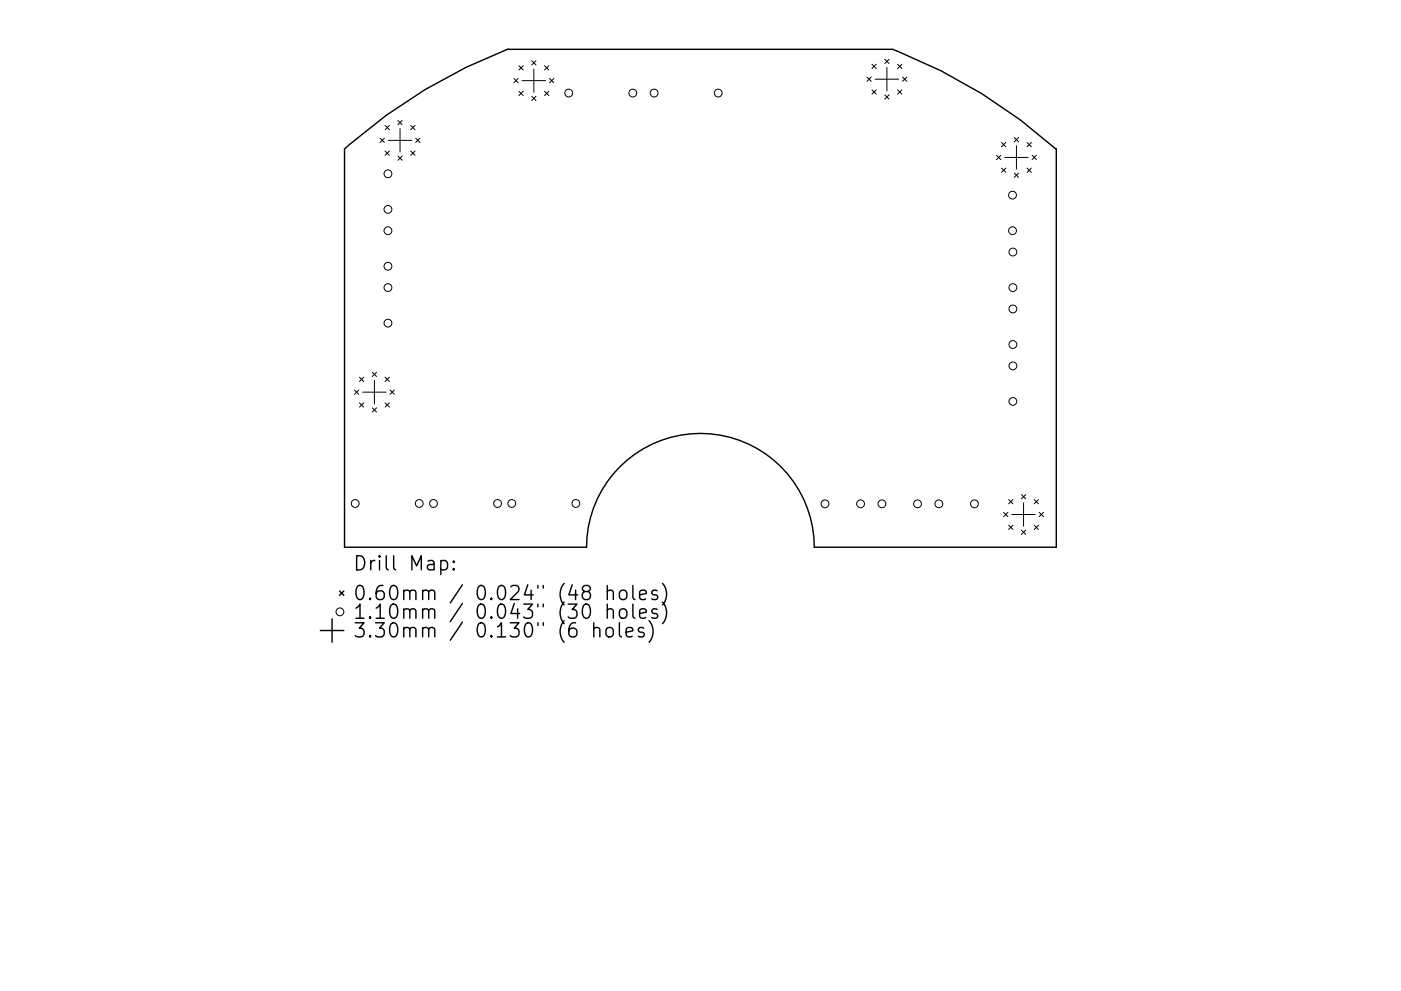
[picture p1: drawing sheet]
<svg xmlns="http://www.w3.org/2000/svg" width="297mm" height="210mm" viewBox="0 0 297 210" stroke-linecap="round" stroke-linejoin="round" font-family="sans-serif">
<defs><g id="words">
<g font-size="4.2">
<text x="74.9" y="121.1">Drill Map:</text>
<text x="74.9" y="127.4">0.60mm / 0.024&quot; (48 holes)</text>
<text x="74.9" y="131.3">1.10mm / 0.043&quot; (30 holes)</text>
<text x="74.9" y="135.3">3.30mm / 0.130&quot; (6 holes)</text>
</g>
</g></defs>
<g fill="none" stroke="#000" stroke-width=".3">
<path d="M107.7 10.4a113.3 113.3 0 0 0-34.7 21.2v84.5h51.4a24.1 24.1 0 0 1 24.1-24.1 24.1 24.1 0 0 1 24.1 24.1h51.4v-84.5M107.8 10.5h81.4a113.2 113.2 0 0 1 34.7 21.1M93.5 119.1l.8-.2 .6 .6v.8l-.3 .5-.3 .1-.8-.1M96.2 119.1l.1 .1-.1 .1-.2-.1 .2-.1v.2M67.9 133.8h5M70.4 131.3v5M72 125.4l.9 .9M72.9 125.4l-.9 .9M96.2 120.6l.1 .2-.1 .1-.2-.1 .2-.2v.3M125.9 133.4a.74 .74 0 0 1 1.3 .2v1.5M125.9 132.1v3M128.6 133.4a.81 .81 0 0 1 .8-.3 .81 .81 0 0 1 .6 .6v.9a.81 .81 0 0 1-.7 .6 .81 .81 0 0 1-.8-.6v-.9z"/>
<path d="M128.8 125.5a.74 .74 0 0 1 1.2 .1v1.6M128.8 129.5a.75 .75 0 0 1 1.2 .1v1.6M128.8 124.2v3M128.8 128.2v3M131.3 132.1v2.6l.5 .4M131.5 125.5a.81 .81 0 0 1 .8-.3 .81 .81 0 0 1 .6 .6v.8a.81 .81 0 0 1-.8 .6 .81 .81 0 0 1-.8-.6v-.8zM131.6 129.3a.81 .81 0 0 1 1.3 .4v.9a.81 .81 0 0 1-.8 .6 .81 .81 0 0 1-.8-.6v-.9zM132.8 134.1l1.4-.3-.2-.5-.8-.2-.4 .5v1.1l.1 .3 .3 .1 .8-.1M134.2 124.2v2.6l.4 .4M134.2 128.2v2.5l.4 .5M135.6 126.2l1.4-.3-.1-.5-.9-.2-.4 .4v1.2l.2 .3 .2 .1 .9-.1M135.6 130.2l1.4-.3-.1-.6-.9-.1-.4 .4v1.1l.2 .3 .2 .2 .9-.2"/>
<path d="M136.5 133.3l-.7-.2-.5 .5 .2 .4 1 .3 .1 .3-.1 .4-.3 .1-.9-.1M137.6 131.7a3.4 3.4 0 0 1 0 4.6M139.3 125.4l-.7-.2-.4 .4 .1 .5 1 .3 .2 .2-.2 .5-.3 .1-.8-.1M139.3 129.3l-.7-.1-.4 .4 .1 .4 1 .3 .2 .3-.2 .4-.3 .2-.8-.2M140.5 123.8a3.4 3.4 0 0 1 0 4.6M140.5 127.7a3.4 3.4 0 0 1 0 4.6"/>
</g>
<g fill="none" stroke="#000" stroke-width=".21">
<path d="M109 16.7l.9 .9M109.9 16.7l-.9 .9M110 13.9l.9 .9M110 19.4l.9 .9M110.7 17.1h5M110.9 13.9l-.9 .9M110.9 19.4l-.9 .9M112.7 12.9l.9 .9M113.2 14.6v5M113.6 12.9l-.9 .9M115.5 19.4l.9 .9M115.5 13.9l.9 .9"/>
<path d="M116.4 13.9l-.9 .9M116.4 19.4l-.9 .9M116.5 16.7l.9 .9M117.4 16.7l-.9 .9M183.8 16.4l.9 .9M184.7 16.4l-.9 .9M184.9 13.6l.9 .9M184.9 19.1l.9 .9M185.5 16.8h5M185.8 13.6l-.9 .9M185.8 19.1l-.9 .9M187.6 12.6l.9 .9"/>
<path d="M188 14.3v5M188.5 12.6l-.9 .9M190.3 13.6l.9 .9M190.3 19.1l.9 .9M191.2 13.6l-.9 .9M191.2 19.1l-.9 .9M191.4 16.4l.9 .9M192.3 16.4l-.9 .9M80.6 29.3l.9 .9M81.5 29.3l-.9 .9M81.6 26.6l1 .9M81.6 32l1 1"/>
<path d="M82.3 29.8h5M82.6 26.6l-1 .9M82.6 32l-1 1M84.4 33.1l.9 .9M84.4 25.6l.9 .9M84.8 27.3v5M85.3 25.6l-.9 .9M85.3 33.1l-.9 .9M87.1 32l.9 1M87.1 26.6l.9 .9M88 26.6l-.9 .9M88 32l-.9 1"/>
<path d="M88.1 29.3l.9 .9M89 29.3l-.9 .9M112.7 20.4l.9 .9M113.6 20.4l-.9 .9M187.6 20.1l.9 .9M188.5 20.1l-.9 .9M211.3 33l.9 .9M212.2 33l-.9 .9M212.3 30.2l.9 .9M212.3 35.7l.9 .9M213 33.4h5M213.2 30.2l-.9 .9"/>
<path d="M213.2 35.7l-.9 .9M215.1 36.7l.9 .9M215.1 29.2l.9 .9M215.5 30.9v5M216 29.2l-.9 .9M216 36.7l-.9 .9M217.8 35.7l.9 .9M217.8 30.2l.9 .9M218.7 30.2l-.9 .9M218.7 35.7l-.9 .9M218.8 33l.9 .9M219.7 33l-.9 .9"/>
<path d="M78.9 79l.9 .9M79.8 79l-.9 .9M75.2 82.8l.9 .9M76.1 82.8l-.9 .9M76.2 80l.9 .9M76.2 85.5l.9 .9M76.9 83.2h5M77.1 80l-.9 .9M77.1 85.5l-.9 .9M78.9 86.5l.9 .9M79.4 80.7v5M79.8 86.5l-.9 .9"/>
<path d="M81.6 85.5l1 .9M81.6 80l1 .9M82.6 80l-1 .9M82.6 85.5l-1 .9M82.7 82.8l.9 .9M83.6 82.8l-.9 .9M212.8 108.7l.9 .9M213.7 108.7l-.9 .9M213.8 106l1 .9M213.8 111.4l1 .9M214.5 109.2h5M214.8 106l-1 .9"/>
<path d="M214.8 111.4l-1 .9M216.6 112.5l.9 .9M216.6 104.9l.9 .9M217 106.7v4.9M217.5 104.9l-.9 .9M217.5 112.5l-.9 .9M219.3 111.4l.9 .9M219.3 106l.9 .9M220.2 106l-.9 .9M220.2 111.4l-.9 .9M220.3 108.7l.9 .9M221.2 108.7l-.9 .9"/>
<circle cx="120.6" cy="19.7" r=".83"/>
<circle cx="134.2" cy="19.7" r=".83"/>
<circle cx="138.7" cy="19.7" r=".83"/>
<circle cx="152.3" cy="19.7" r=".83"/>
<circle cx="82.3" cy="36.9" r=".83"/>
<circle cx="82.3" cy="56.5" r=".83"/>
<circle cx="82.3" cy="44.4" r=".83"/>
<circle cx="82.3" cy="48.9" r=".83"/>
<circle cx="214.7" cy="48.9" r=".83"/>
<circle cx="214.7" cy="41.4" r=".83"/>
<circle cx="214.8" cy="53.5" r=".83"/>
<circle cx="82.3" cy="61" r=".83"/>
<circle cx="82.3" cy="68.6" r=".83"/>
<circle cx="214.8" cy="65.5" r=".83"/>
<circle cx="214.8" cy="61" r=".83"/>
<circle cx="214.8" cy="73.1" r=".83"/>
<circle cx="214.8" cy="77.6" r=".83"/>
<circle cx="214.8" cy="85.2" r=".83"/>
<circle cx="75.3" cy="106.8" r=".83"/>
<circle cx="88.9" cy="106.8" r=".83"/>
<circle cx="91.9" cy="106.8" r=".83"/>
<circle cx="105.5" cy="106.8" r=".83"/>
<circle cx="108.5" cy="106.8" r=".83"/>
<circle cx="122.1" cy="106.8" r=".83"/>
<circle cx="174.9" cy="106.9" r=".83"/>
<circle cx="182.5" cy="106.9" r=".83"/>
<circle cx="187" cy="106.9" r=".83"/>
<circle cx="194.5" cy="106.9" r=".83"/>
<circle cx="199.1" cy="106.9" r=".83"/>
<circle cx="206.6" cy="106.9" r=".83"/>
<circle cx="72.1" cy="129.8" r=".83"/>
</g>
<use href="#words"/>
</svg>
